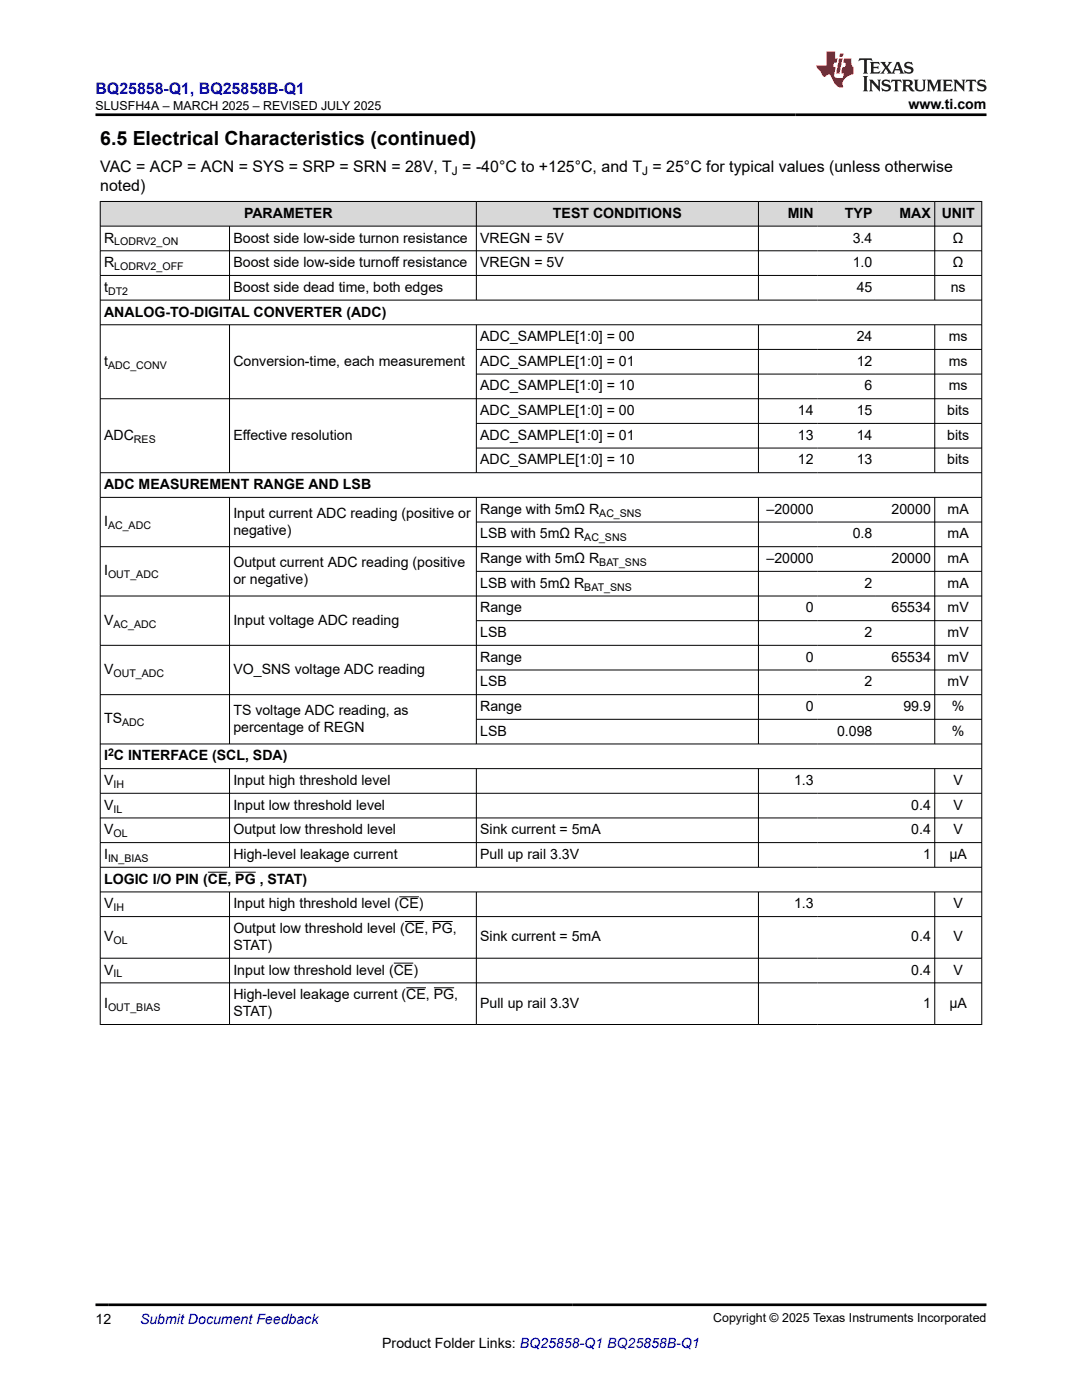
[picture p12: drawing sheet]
<svg xmlns="http://www.w3.org/2000/svg" width="216mm" height="279mm" viewBox="0 0 216 279" stroke-linecap="round" stroke-linejoin="round" font-family="sans-serif">
<defs><g id="words">
<text font-size="3.9" x="20" y="28.8">6.5 Electrical Characteristics (continued)</text>
<text font-size="3.2" fill="#00f" x="19.1" y="18.7">BQ25858-Q1, BQ25858B-Q1</text>
<g font-size="3.2">
<text x="20" y="34.3">VAC = ACP = ACN = SYS = SRP = SRN = 28V, T = -40°C to +125°C, and T = 25°C for typical values (unless otherwise</text>
<text x="20" y="38.1">noted)</text>
</g>
<g font-size="2.8">
<text x="181.3" y="21.8">www.ti.com</text>
<text x="48.7" y="43.5">PARAMETER</text>
<text x="110.3" y="43.5">TEST CONDITIONS</text>
<text x="157.2" y="43.5">MIN</text>
<text x="168.6" y="43.5">TYP</text>
<text x="179.5" y="43.5">MAX</text>
<text x="187.9" y="43.5">UNIT</text>
<text x="20.8" y="48.4">R</text>
<text x="20.8" y="53.3">R</text>
<text x="46.6" y="48.4">Boost side low-side turnon resistance</text>
<text x="46.6" y="53.3">Boost side low-side turnoff resistance</text>
<text x="95.8" y="48.4">VREGN = 5V</text>
<text x="95.8" y="53.3">VREGN = 5V</text>
<text x="170.2" y="48.4">3.4</text>
<text x="170.2" y="53.3">1.0</text>
<text x="190.2" y="48.4">Ω</text>
<text x="190.2" y="53.3">Ω</text>
<text x="20.8" y="58.2">t</text>
<text x="46.6" y="58.2">Boost side dead time, both edges</text>
<text x="170.9" y="58.2">45</text>
<text x="189.7" y="58.2">ns</text>
<text x="20.8" y="63.2">ANALOG-TO-DIGITAL CONVERTER (ADC)</text>
<text x="95.8" y="68.1">ADC_SAMPLE[1:0] = 00</text>
<text x="170.9" y="68.1">24</text>
<text x="189.3" y="68.1">ms</text>
<text x="20.8" y="73">t</text>
<text x="46.6" y="73">Conversion-time, each measurement</text>
<text x="95.8" y="73">ADC_SAMPLE[1:0] = 01</text>
<text x="95.8" y="77.9">ADC_SAMPLE[1:0] = 10</text>
<text x="170.9" y="73">12</text>
<text x="172.5" y="77.9">6</text>
<text x="189.3" y="73">ms</text>
<text x="189.3" y="77.9">ms</text>
<text x="95.8" y="82.9">ADC_SAMPLE[1:0] = 00</text>
<text x="159.2" y="82.9">14</text>
<text x="170.9" y="82.9">15</text>
<text x="189" y="82.9">bits</text>
<text x="20.8" y="87.8">ADC</text>
<text x="46.6" y="87.8">Effective resolution</text>
<text x="95.8" y="87.8">ADC_SAMPLE[1:0] = 01</text>
<text x="159.2" y="87.8">13</text>
<text x="170.9" y="87.8">14</text>
<text x="189" y="87.8">bits</text>
<text x="95.8" y="92.7">ADC_SAMPLE[1:0] = 10</text>
<text x="159.2" y="92.7">12</text>
<text x="170.9" y="92.7">13</text>
<text x="189" y="92.7">bits</text>
<text x="20.8" y="97.6">ADC MEASUREMENT RANGE AND LSB</text>
<text x="20.8" y="105">I</text>
<text x="46.6" y="103.3">Input current ADC reading (positive or</text>
<text x="46.6" y="106.7">negative)</text>
<text x="95.8" y="102.5">Range with 5mΩ R</text>
<text x="95.8" y="107.5">LSB with 5mΩ R</text>
<text x="152.9" y="102.5">–20000</text>
<text x="170.2" y="107.5">0.8</text>
<text x="177.9" y="102.5">20000</text>
<text x="189.1" y="102.5">mA</text>
<text x="189.1" y="107.5">mA</text>
<text x="46.6" y="113.1">Output current ADC reading (positive</text>
<text x="95.8" y="112.4">Range with 5mΩ R</text>
<text x="152.9" y="112.4">–20000</text>
<text x="177.9" y="112.4">20000</text>
<text x="189.1" y="112.4">mA</text>
<text x="20.8" y="114.8">I</text>
<text x="46.6" y="116.5">or negative)</text>
<text x="95.8" y="117.3">LSB with 5mΩ R</text>
<text x="172.5" y="117.3">2</text>
<text x="189.1" y="117.3">mA</text>
<text x="20.8" y="124.7">V</text>
<text x="46.6" y="124.7">Input voltage ADC reading</text>
<text x="95.8" y="122.2">Range</text>
<text x="160.8" y="122.2">0</text>
<text x="177.9" y="122.2">65534</text>
<text x="189.1" y="122.2">mV</text>
<text x="95.8" y="127.1">LSB</text>
<text x="172.5" y="127.1">2</text>
<text x="189.1" y="127.1">mV</text>
<text x="20.8" y="134.5">V</text>
<text x="46.6" y="134.5">VO_SNS voltage ADC reading</text>
<text x="95.8" y="132.1">Range</text>
<text x="95.8" y="137">LSB</text>
<text x="160.8" y="132.1">0</text>
<text x="172.5" y="137">2</text>
<text x="177.9" y="132.1">65534</text>
<text x="189.1" y="132.1">mV</text>
<text x="189.1" y="137">mV</text>
<text x="46.6" y="142.7">TS voltage ADC reading, as</text>
<text x="95.8" y="141.9">Range</text>
<text x="160.8" y="141.9">0</text>
<text x="180.3" y="141.9">99.9</text>
<text x="190" y="141.9">%</text>
<text x="20.8" y="144.4">TS</text>
<text x="46.6" y="146.1">percentage of REGN</text>
<text x="95.8" y="146.8">LSB</text>
<text x="167" y="146.8">0.098</text>
<text x="190" y="146.8">%</text>
<text x="20.8" y="151.7">I C INTERFACE (SCL, SDA)</text>
<text x="20.8" y="156.7">V</text>
<text x="20.8" y="161.6">V</text>
<text x="46.6" y="156.7">Input high threshold level</text>
<text x="46.6" y="161.6">Input low threshold level</text>
<text x="158.4" y="156.7">1.3</text>
<text x="181.8" y="161.6">0.4</text>
<text x="190.3" y="156.7">V</text>
<text x="190.3" y="161.6">V</text>
<text x="20.8" y="166.5">V</text>
<text x="46.6" y="166.5">Output low threshold level</text>
<text x="95.8" y="166.5">Sink current = 5mA</text>
<text x="181.8" y="166.5">0.4</text>
<text x="190.3" y="166.5">V</text>
<text x="20.8" y="171.4">I</text>
<text x="46.6" y="171.4">High-level leakage current</text>
<text x="95.8" y="171.4">Pull up rail 3.3V</text>
<text x="184.2" y="171.4">1</text>
<text x="189.5" y="171.4">µA</text>
<text x="20.8" y="176.4">LOGIC I/O PIN (CE, PG , STAT)</text>
<text x="20.8" y="181.3">V</text>
<text x="46.6" y="181.3">Input high threshold level (CE)</text>
<text x="158.4" y="181.3">1.3</text>
<text x="190.3" y="181.3">V</text>
<text x="20.8" y="187.9">V</text>
<text x="46.6" y="186.2">Output low threshold level (CE, PG,</text>
<text x="46.6" y="189.6">STAT)</text>
<text x="95.8" y="187.9">Sink current = 5mA</text>
<text x="181.8" y="187.9">0.4</text>
<text x="190.3" y="187.9">V</text>
<text x="20.8" y="194.5">V</text>
<text x="46.6" y="194.5">Input low threshold level (CE)</text>
<text x="181.8" y="194.5">0.4</text>
<text x="190.3" y="194.5">V</text>
<text x="20.8" y="201.1">I</text>
<text x="46.6" y="199.4">High-level leakage current (CE, PG,</text>
<text x="46.6" y="202.8">STAT)</text>
<text x="95.8" y="201.1">Pull up rail 3.3V</text>
<text x="184.2" y="201.1">1</text>
<text x="189.5" y="201.1">µA</text>
<text x="19.1" y="264.2">12</text>
<text x="76.3" y="269">Product Folder Links: BQ25858-Q1 BQ25858B-Q1</text>
</g>
<text font-size="2.8" fill="#00f" x="27.9" y="264.2">Submit Document Feedback</text>
<g font-size="2.5">
<text x="19.1" y="21.9">SLUSFH4A – MARCH 2025 – REVISED JULY 2025</text>
<text x="142.3" y="263.9">Copyright © 2025 Texas Instruments Incorporated</text>
</g>
<g font-size="2.4">
<text x="90.2" y="34.9">J</text>
<text x="128.1" y="34.9">J</text>
</g>
<g font-size="2.1">
<text x="22.8" y="49">LODRV2_ON</text>
<text x="22.8" y="53.9">LODRV2_OFF</text>
<text x="21.6" y="58.8">DT2</text>
<text x="21.6" y="73.6">ADC_CONV</text>
<text x="26.7" y="88.3">RES</text>
<text x="21.6" y="105.6">AC_ADC</text>
<text x="119.6" y="103.1">AC_SNS</text>
<text x="116.6" y="108">AC_SNS</text>
<text x="119.6" y="112.9">BAT_SNS</text>
<text x="21.6" y="115.4">OUT_ADC</text>
<text x="116.6" y="117.9">BAT_SNS</text>
<text x="22.6" y="125.2">AC_ADC</text>
<text x="22.6" y="135.1">OUT_ADC</text>
<text x="24.4" y="144.9">ADC</text>
<text x="21.6" y="150.8">2</text>
<text x="22.6" y="157.2">IH</text>
<text x="22.6" y="162.2">IL</text>
<text x="22.6" y="167.1">OL</text>
<text x="21.6" y="172">IN_BIAS</text>
<text x="22.6" y="181.8">IH</text>
<text x="22.6" y="188.5">OL</text>
<text x="22.6" y="195.1">IL</text>
<text x="21.6" y="201.7">OUT_BIAS</text>
</g>
</g></defs>
<g fill="#d8d8d8">
<path d="M20 40.2h175.9v4.9h-175.9z" fill-rule="evenodd"/>
<path d="M20.1 40.3h74.9v4.8h-74.9z" fill-rule="evenodd"/>
<path d="M95.1 40.3h56.2v4.8h-56.2z" fill-rule="evenodd"/>
<path d="M151.4 40.3h11.7v4.8h-11.7z" fill-rule="evenodd"/>
<path d="M163.1 40.3h11.7v4.8h-11.7z" fill-rule="evenodd"/>
<path d="M174.8 40.3h11.7v4.8h-11.7z" fill-rule="evenodd"/>
<path d="M186.6 40.3h9.2v4.8h-9.2z" fill-rule="evenodd"/>
</g>
<g fill="none" stroke="#000" stroke-width=".2">
<path d="M19.9 40.2h176.1M19.9 45.1h176.1M19.9 50.1h176.1M19.9 55h176.1M19.9 59.9h176.1M20 40.1v164.4M45.8 45.1v14.9M95.1 40.1v19.9M151.3 40.1v19.9M186.5 40.1v19.9M195.9 40.1v164.4M19.9 64.8h176.1"/>
<path d="M19.9 79.6h176.1M45.8 64.8v29.6M95.1 64.8v29.6M95.1 69.7h100.9M95.1 74.7h100.9M151.3 64.8v29.6M186.5 64.8v29.6M19.9 99.3h176.1M45.8 99.3v49.2M95.1 99.3v49.2M95.1 84.5h100.9M95.1 89.4h100.9"/>
<path d="M151.3 99.3v49.2M186.5 99.3v49.2M196 94.3h-176.1M19.9 109.1h176.1M19.9 118.9h176.1M95.1 104.2h100.9M95.1 114h100.9M19.9 128.8h176.1M95.1 123.9h100.9M95.1 133.7h100.9M196 138.6h-176.1M19.9 153.4h176.1"/>
<path d="M19.9 158.3h176.1M45.8 153.4v19.7M95.1 153.4v19.7M95.1 143.6h100.9M151.3 153.4v19.7M186.5 153.4v19.7M196 148.5h-176.1M19.9 163.2h176.1M19.9 168.2h176.1M19.9 173.1h176.1M19.9 178h176.1M41.5 174.1h3.9"/>
<path d="M45.8 178v26.5M47 174.1h4M79.7 179h3.9M95.1 178v26.5M151.3 178v26.5M186.5 178v26.5M19.9 182.9h176.1M19.9 191.2h176.1M19.9 196.2h176.1M78.6 192.2h3.9M80.8 183.9h3.9M81.1 197.1h3.9"/>
<path d="M86.3 183.9h4M86.6 197.1h4M19.9 204.5h176.1"/>
</g>
<path d="M171.5 11.6l-.2 .6 .5-.2h.6v.1v2.2l-.2 .4h1l-.2-.4v-2.2v-.1h.5l.6 .2-.2-.6zM173.6 12.4l.2 .3v1.6l-.2 .4h1.9l.1-.6a1.08 1.08 0 0 1-1.3 .2v-.7h.6l.4 .2v-.7l-.4 .2h-.6v-.5l.2-.2a1 1 0 0 1 1 .3l-.1-.5zM175.7 12.4l.9 1.1-1 1.2h.9l-.2-.2 .5-.8 .4 .8-.2 .2h1.6l-.2-.2 .2-.5h.9l.1 .5-.1 .2h.9l-.2-.4-.8-1.9h-.5l-.9 2.1-.9-1.1 .9-1h-.8l.2 .2-.4 .6-.4-.6 .2-.2zM179 12.8l.4 1h-.7zM180.7 12.5a.65 .65 0 0 0-.2 .7 .65 .65 0 0 0 .6 .5l.6 .1 .1 .3a.79 .79 0 0 1-.7 .4 .79 .79 0 0 1-.7-.5l.1 .7 .2-.1a.93 .93 0 0 0 1.1 0 .93 .93 0 0 0 .4-.9 1.46 1.46 0 0 0-1.2-.6l-.1-.3a1.09 1.09 0 0 1 1.2 .2l-.2-.6-.1 .1-.5-.2zM172.2 15.2l.2 .4v2.2l-.2 .4h1l-.2-.4v-2.2l.2-.4zM173.4 15.9l.2 .4v1.5l-.2 .4h.8l-.3-.4 .1-1.3 1.6 1.8v-2l.2-.4h-.7l.1 .2 .1 1.1-1.2-1.3zM176.2 16a.65 .65 0 0 0-.2 .8 .65 .65 0 0 0 .6 .4l.6 .2 .1 .2a.79 .79 0 0 1-.7 .4 .79 .79 0 0 1-.7-.5l.1 .7 .2-.1a.93 .93 0 0 0 1.1 .1 .93 .93 0 0 0 .4-1 1.46 1.46 0 0 0-1.2-.5l-.1-.4a1.09 1.09 0 0 1 1.2 .2l-.1-.6-.2 .1-.5-.1zM177.9 15.9l-.1 .6a.63 .63 0 0 1 .8-.3v1.6l-.3 .4h1l-.2-.4v-1.6a.66 .66 0 0 1 .8 .3l-.1-.6zM180 15.9l.2 .4v1.5l-.2 .4h1l-.2-.2-.1-.7h.5l.1 .2a.79 .79 0 0 0 1.2 .6l-1-.9a.61 .61 0 0 0 .6-.6 .61 .61 0 0 0-.5-.7zM180.8 16.2h.1a.47 .47 0 0 1 .5 .1 .47 .47 0 0 1 .1 .5l-.1 .1-.7 .1zM182.3 15.9l.2 .2a2.27 2.27 0 0 0 .4 2 1.04 1.04 0 0 0 1.7-.7v-1.3l.2-.2h-.8l.2 .4v1.1a.6 .6 0 0 1-.6 .6 .6 .6 0 0 1-.6-.6v-1.1l.3-.4zM184.9 15.9l.2 .4v1.5l-.2 .4h.8l-.3-.4v-1.4l.9 1.9 .9-1.9v1.4l-.3 .4h1l-.2-.4v-1.5l.2-.4h-.8l-.7 1.5-.6-1.5zM188.1 15.9l.2 .4v1.5l-.2 .4h1.9l.1-.6a1.09 1.09 0 0 1-1.3 .2v-.7h.6l.4 .2v-.6l-.4 .2h-.6v-.6l.2-.1a1.01 1.01 0 0 1 1 .3l-.1-.6zM190.2 15.9l.3 .4v1.5l-.3 .4h.8l-.2-.4v-1.3l1.6 1.8v-2l.2-.4h-.7l.2 .2v1.1l-1.2-1.3zM192.8 15.9l-.1 .6a.63 .63 0 0 1 .8-.3v1.6l-.3 .4h1l-.2-.4v-1.6a.66 .66 0 0 1 .8 .3l-.1-.6zM195.2 16a.65 .65 0 0 0-.2 .8 .65 .65 0 0 0 .6 .4l.6 .2 .2 .2a.79 .79 0 0 1-.7 .4 .79 .79 0 0 1-.7-.5l.1 .7 .2-.1a.93 .93 0 0 0 1 .1 .93 .93 0 0 0 .5-1 1.46 1.46 0 0 0-1.3-.5v-.4a1.09 1.09 0 0 1 1.2 .2l-.2-.6-.2 .1-.5-.1z" fill="#231f20"/>
<path d="M164.9 10.3v2.7h-2l.1 .4 .8 1a.95 .95 0 0 0 1 .9 .59 .59 0 0 1 .5-.4 .59 .59 0 0 1 .5 .3l.4 .8a1.59 1.59 0 0 0 2.1 1.4 1.61 1.61 0 0 1 1-2.3l1-.3-.1-1.5a1.59 1.59 0 0 1-.3-1.7h-1.5l-.2 .9h.6l-.2 .9h-.5l-.2 .9v.3l.4 .1-.1 .9h-.7a.73 .73 0 0 1-1-.7l.3-1.5h-.5l.1-.9h.5l.2-.9h-.5v-1.3zM167.4 11.6l-.6 3.1h.7l.6-3.1zM167.6 10.7l-.1 .6h.7l.1-.6z" fill="#ed1c24"/>
<path d="M19.1 22.9h177.8M19.1 260.4h177.8" fill="none" stroke="#000" stroke-width=".53"/>
<use href="#words"/>
</svg>
